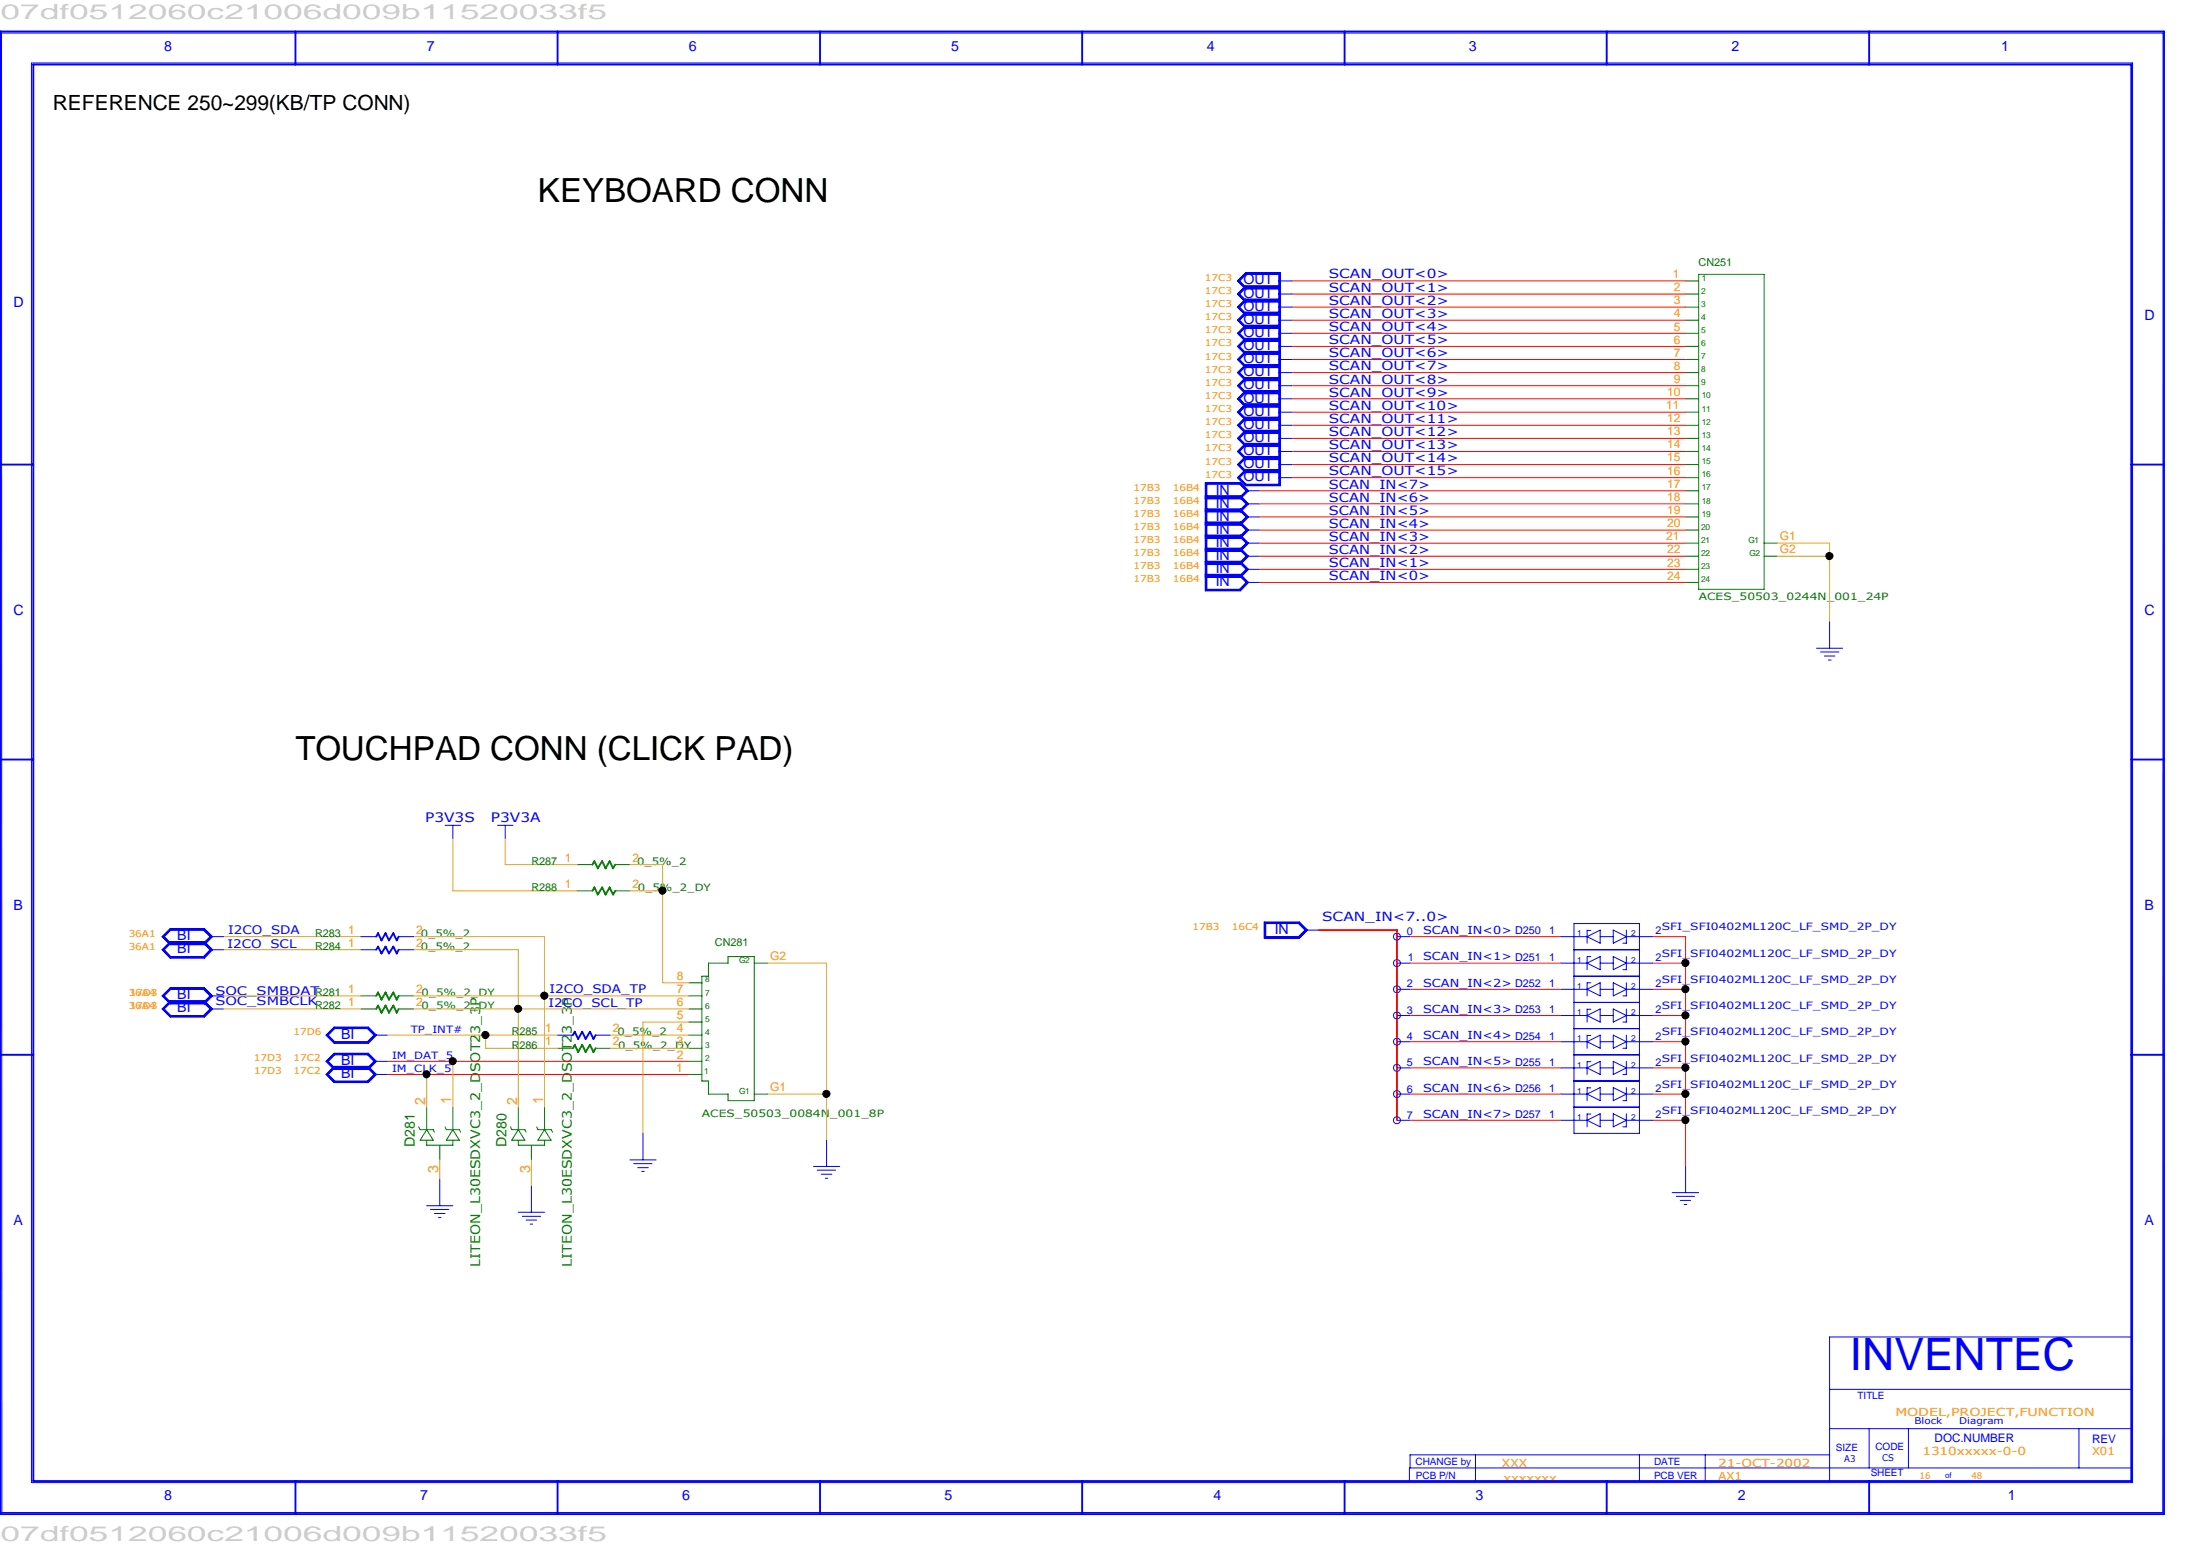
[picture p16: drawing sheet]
<svg xmlns="http://www.w3.org/2000/svg" width="297mm" height="210mm" viewBox="0 0 297 210" stroke-linecap="round" stroke-linejoin="round" font-family="sans-serif">
<defs><g id="words">
<text font-size="6.1" fill="#00f" x="251.2" y="186">INVENTEC</text>
<g font-size="4.5">
<text x="73.1" y="27.4">KEYBOARD CONN</text>
<text x="40.1" y="103.1">TOUCHPAD CONN (CLICK PAD)</text>
</g>
<g font-size="2.8" fill="#cdcdcd">
<text x=".1" y="2.5">07df0512060c21006d009b11520033f5</text>
<text x=".1" y="209.3">07df0512060c21006d009b11520033f5</text>
</g>
<text font-size="2.8" x="7.2" y="15">REFERENCE 250~299(KB/TP CONN)</text>
<g font-size="1.9" fill="#00f">
<text x="22.3" y="6.9">8</text>
<text x="58" y="6.9">7</text>
<text x="93.6" y="6.9">6</text>
<text x="129.2" y="6.9">5</text>
<text x="163.9" y="6.9">4</text>
<text x="199.5" y="6.9">3</text>
<text x="235.2" y="6.9">2</text>
<text x="271.8" y="6.9">1</text>
<text x="1.8" y="41.7">D</text>
<text x="168.9" y="40.4">OUT</text>
<text x="168.9" y="38.6">OUT</text>
<text x="168.9" y="47.5">OUT</text>
<text x="168.9" y="45.8">OUT</text>
<text x="168.9" y="42.2">OUT</text>
<text x="168.9" y="44">OUT</text>
<text x="291.2" y="43.4">D</text>
<text x="168.9" y="52.9">OUT</text>
<text x="168.9" y="51.1">OUT</text>
<text x="168.9" y="49.3">OUT</text>
<text x="168.9" y="60">OUT</text>
<text x="168.9" y="58.2">OUT</text>
<text x="168.9" y="56.4">OUT</text>
<text x="168.9" y="54.7">OUT</text>
<text x="168.9" y="65.4">OUT</text>
<text x="168.9" y="63.5">OUT</text>
<text x="168.9" y="61.8">OUT</text>
<text x="165.1" y="70.7">IN</text>
<text x="165.1" y="68.9">IN</text>
<text x="165.1" y="67.1">IN</text>
<text x="165.1" y="77.8">IN</text>
<text x="165.1" y="76">IN</text>
<text x="165.1" y="74.3">IN</text>
<text x="165.1" y="72.5">IN</text>
<text x="1.8" y="83.5">C</text>
<text x="165.1" y="79.6">IN</text>
<text x="291.2" y="83.5">C</text>
<text x="1.8" y="123.6">B</text>
<text x="291.2" y="123.6">B</text>
<text x="24.1" y="129.5">BI</text>
<text x="24.1" y="127.7">BI</text>
<text x="173.1" y="126.8">IN</text>
<text x="24.1" y="137.5">BI</text>
<text x="24.1" y="135.7">BI</text>
<text x="46.4" y="141.1">BI</text>
<text x="46.4" y="146.4">BI</text>
<text x="46.4" y="144.6">BI</text>
<text x="1.8" y="166.3">A</text>
<text x="291.2" y="166.3">A</text>
<text x="22.3" y="203.7">8</text>
<text x="57.1" y="203.7">7</text>
<text x="92.7" y="203.7">6</text>
<text x="128.3" y="203.7">5</text>
<text x="164.8" y="203.7">4</text>
<text x="200.4" y="203.7">3</text>
<text x="236" y="203.7">2</text>
<text x="272.7" y="203.7">1</text>
</g>
<g font-size="1.9" fill="#ff8c00">
<text x="57.7" y="150" transform="rotate(-90 57.7 150)">2</text>
<text x="61.3" y="149.9" transform="rotate(-90 61.3 149.9)">1</text>
<text x="70.2" y="150" transform="rotate(-90 70.2 150)">2</text>
<text x="73.8" y="149.9" transform="rotate(-90 73.8 149.9)">1</text>
<text x="59.5" y="159.2" transform="rotate(-90 59.5 159.2)">3</text>
<text x="72" y="159.2" transform="rotate(-90 72 159.2)">3</text>
</g>
<g font-size="1.9" fill="#008000">
<text x="56.3" y="155.7" transform="rotate(-90 56.3 155.7)">D281</text>
<text x="68.8" y="155.7" transform="rotate(-90 68.8 155.7)">D280</text>
</g>
<g font-size="1.8" fill="#00f">
<text x="57.7" y="111.6">P3V3S</text>
<text x="66.7" y="111.6">P3V3A</text>
</g>
<g font-size="1.8" fill="#008000">
<text x="65.2" y="172" transform="rotate(-90 65.2 172)">LITEON_L30ESDXVC3_2_DSOT23_3P</text>
<text x="77.7" y="172" transform="rotate(-90 77.7 172)">LITEON_L30ESDXVC3_2_DSOT23_3P</text>
</g>
<g font-size="1.7" fill="#00f">
<text x="180.5" y="37.8">SCAN_OUT&lt;0&gt;</text>
<text x="180.5" y="39.6">SCAN_OUT&lt;1&gt;</text>
<text x="180.5" y="41.4">SCAN_OUT&lt;2&gt;</text>
<text x="180.5" y="46.7">SCAN_OUT&lt;5&gt;</text>
<text x="180.5" y="43.2">SCAN_OUT&lt;3&gt;</text>
<text x="180.5" y="45">SCAN_OUT&lt;4&gt;</text>
<text x="180.5" y="48.5">SCAN_OUT&lt;6&gt;</text>
<text x="180.5" y="50.3">SCAN_OUT&lt;7&gt;</text>
<text x="180.5" y="52.1">SCAN_OUT&lt;8&gt;</text>
<text x="180.5" y="53.8">SCAN_OUT&lt;9&gt;</text>
<text x="180.5" y="55.6">SCAN_OUT&lt;10&gt;</text>
<text x="180.5" y="57.4">SCAN_OUT&lt;11&gt;</text>
<text x="180.5" y="59.2">SCAN_OUT&lt;12&gt;</text>
<text x="180.5" y="61">SCAN_OUT&lt;13&gt;</text>
<text x="180.5" y="62.7">SCAN_OUT&lt;14&gt;</text>
<text x="180.5" y="64.5">SCAN_OUT&lt;15&gt;</text>
<text x="180.5" y="66.3">SCAN_IN&lt;7&gt;</text>
<text x="180.5" y="68.1">SCAN_IN&lt;6&gt;</text>
<text x="180.5" y="69.9">SCAN_IN&lt;5&gt;</text>
<text x="180.5" y="71.7">SCAN_IN&lt;4&gt;</text>
<text x="180.5" y="77">SCAN_IN&lt;1&gt;</text>
<text x="180.5" y="73.4">SCAN_IN&lt;3&gt;</text>
<text x="180.5" y="75.2">SCAN_IN&lt;2&gt;</text>
<text x="180.5" y="78.8">SCAN_IN&lt;0&gt;</text>
<text x="179.6" y="125.1">SCAN_IN&lt;7..0&gt;</text>
</g>
<g font-size="1.6" fill="#ff8c00">
<text x="227.2" y="37.7">1</text>
<text x="227.3" y="41.3">3</text>
<text x="227.3" y="39.5">2</text>
<text x="227.3" y="46.7">6</text>
<text x="227.3" y="44.9">5</text>
<text x="227.3" y="43.1">4</text>
<text x="226.4" y="53.8">10</text>
<text x="227.3" y="52">9</text>
<text x="227.3" y="50.2">8</text>
<text x="227.3" y="48.4">7</text>
<text x="226.3" y="55.5">11</text>
<text x="226.4" y="59.1">13</text>
<text x="226.4" y="57.3">12</text>
<text x="226.4" y="64.4">16</text>
<text x="226.4" y="62.7">15</text>
<text x="226.4" y="60.9">14</text>
<text x="226.4" y="71.6">20</text>
<text x="226.4" y="69.8">19</text>
<text x="226.4" y="68">18</text>
<text x="226.4" y="66.3">17</text>
<text x="226.3" y="73.4">21</text>
<text x="226.4" y="76.9">23</text>
<text x="226.4" y="75.1">22</text>
<text x="241.7" y="75.1">G2</text>
<text x="241.7" y="73.4">G1</text>
<text x="226.4" y="78.7">24</text>
<text x="76.7" y="117">1</text>
<text x="85.9" y="117">2</text>
<text x="76.7" y="120.6">1</text>
<text x="85.9" y="120.6">2</text>
<text x="47.3" y="128.6">1</text>
<text x="47.3" y="126.8">1</text>
<text x="56.5" y="128.6">2</text>
<text x="56.5" y="126.8">2</text>
<text x="104.6" y="130.3">G2</text>
<text x="47.3" y="136.6">1</text>
<text x="47.3" y="134.8">1</text>
<text x="56.5" y="136.6">2</text>
<text x="56.5" y="134.8">2</text>
<text x="91.9" y="133">8</text>
<text x="91.9" y="134.8">7</text>
<text x="91.9" y="136.6">6</text>
<text x="74" y="141.9">1</text>
<text x="74" y="140.2">1</text>
<text x="83.2" y="141.9">2</text>
<text x="83.2" y="140.2">2</text>
<text x="91.9" y="138.3">5</text>
<text x="91.9" y="140.2">4</text>
<text x="91.9" y="141.9">3</text>
<text x="91.9" y="143.7">2</text>
<text x="91.8" y="145.5">1</text>
<text x="104.6" y="148.2">G1</text>
</g>
<g font-size="1.6" fill="#00f">
<text x="30.9" y="128.7">I2CO_SCL</text>
<text x="31" y="126.8">I2CO_SDA</text>
<text x="29.2" y="136.5">SOC_SMBCLK</text>
<text x="29.2" y="135.1">SOC_SMBDATR281</text>
<text x="74.5" y="136.7">I2CO_SCL_TP</text>
<text x="74.6" y="134.8">I2CO_SDA_TP</text>
<text x="262.8" y="195.8">DOC.NUMBER</text>
<text x="284.1" y="195.9">REV</text>
</g>
<g font-size="1.5" fill="#008000">
<text x="230.7" y="36.2">CN251</text>
<text x="72.2" y="117.4">R287</text>
<text x="72.2" y="121">R288</text>
<text x="42.8" y="129">R284</text>
<text x="42.8" y="127.2">R283</text>
<text x="97.1" y="128.5">CN281</text>
<text x="42.8" y="137">R282</text>
<text x="69.5" y="142.4">R286</text>
<text x="69.5" y="140.6">R285</text>
</g>
<g font-size="1.5" fill="#00f">
<text x="191.1" y="127">0</text>
<text x="191.2" y="130.5">1</text>
<text x="193.3" y="126.8">SCAN_IN&lt;0&gt; D250</text>
<text x="193.3" y="130.4">SCAN_IN&lt;1&gt; D251</text>
<text x="210.4" y="126.9">1</text>
<text x="210.4" y="130.4">1</text>
<text x="224.8" y="126.9">2</text>
<text x="224.8" y="130.4">2</text>
<text x="191.1" y="137.6">3</text>
<text x="191.1" y="134.1">2</text>
<text x="193.3" y="137.5">SCAN_IN&lt;3&gt; D253</text>
<text x="193.3" y="133.9">SCAN_IN&lt;2&gt; D252</text>
<text x="210.4" y="134">1</text>
<text x="210.4" y="137.5">1</text>
<text x="224.8" y="134">2</text>
<text x="224.8" y="137.5">2</text>
<text x="191.1" y="141.2">4</text>
<text x="193.3" y="141.1">SCAN_IN&lt;4&gt; D254</text>
<text x="210.4" y="141.1">1</text>
<text x="224.8" y="141.1">2</text>
<text x="191.1" y="148.3">6</text>
<text x="191.1" y="144.7">5</text>
<text x="193.3" y="148.2">SCAN_IN&lt;6&gt; D256</text>
<text x="193.3" y="144.7">SCAN_IN&lt;5&gt; D255</text>
<text x="210.4" y="144.7">1</text>
<text x="210.4" y="148.3">1</text>
<text x="224.8" y="144.7">2</text>
<text x="224.8" y="148.3">2</text>
<text x="191.1" y="151.9">7</text>
<text x="193.3" y="151.8">SCAN_IN&lt;7&gt; D257</text>
<text x="210.4" y="151.8">1</text>
<text x="224.8" y="151.8">2</text>
</g>
<g font-size="1.5" fill="#ff8c00">
<text x="257.4" y="192.2">MODEL,PROJECT,FUNCTION</text>
<text x="261.1" y="197.5">1310xxxxx-0-0</text>
<text x="284.1" y="197.5">X01</text>
<text x="204" y="199.1">XXX</text>
<text x="204.2" y="201.2">xxxxxxx</text>
<text x="233.4" y="199.1">21-OCT-2002</text>
<text x="233.4" y="200.9">AX1</text>
</g>
<g font-size="1.4" fill="#008000">
<text x="230.7" y="81.4">ACES_50503_0244N_001_24P</text>
<text x="86.5" y="117.4">0_5%_2</text>
<text x="86.6" y="121">0_5%_2_DY</text>
<text x="57.1" y="127.2">0_5%_2</text>
<text x="57.1" y="129">0_5%_2</text>
<text x="57.2" y="137">0_5%_2_DY</text>
<text x="57.2" y="135.3">0_5%_2_DY</text>
<text x="83.9" y="140.6">0_5%_2</text>
<text x="83.9" y="142.4">0_5%_2_DY</text>
<text x="95.3" y="151.6">ACES_50503_0084N_001_8P</text>
</g>
<g font-size="1.4" fill="#00f">
<text x="225.7" y="129.9">SFI_SFI0402ML120C_LF_SMD_2P_DY</text>
<text x="225.7" y="126.3">SFI_SFI0402ML120C_LF_SMD_2P_DY</text>
<text x="225.7" y="137">SFI_SFI0402ML120C_LF_SMD_2P_DY</text>
<text x="225.7" y="133.5">SFI_SFI0402ML120C_LF_SMD_2P_DY</text>
<text x="53.3" y="143.8">IM_DAT_5</text>
<text x="55.8" y="140.3">TP_INT#</text>
<text x="225.7" y="140.6">SFI_SFI0402ML120C_LF_SMD_2P_DY</text>
<text x="53.3" y="145.6">IM_CLK_5</text>
<text x="225.7" y="147.7">SFI_SFI0402ML120C_LF_SMD_2P_DY</text>
<text x="225.7" y="144.1">SFI_SFI0402ML120C_LF_SMD_2P_DY</text>
<text x="225.7" y="151.3">SFI_SFI0402ML120C_LF_SMD_2P_DY</text>
<text x="252.3" y="189.9">TITLE</text>
<text x="249.3" y="197">SIZE</text>
<text x="254.7" y="196.8">CODE</text>
<text x="192.3" y="198.8">CHANGE by</text>
<text x="192.3" y="200.7">PCB P/N</text>
<text x="224.7" y="198.8">DATE</text>
<text x="224.7" y="200.7">PCB VER</text>
<text x="254.1" y="200.4">SHEET</text>
</g>
<g font-size="1.3" fill="#ff8c00">
<text x="163.7" y="38.1">17C3</text>
<text x="163.7" y="39.9">17C3</text>
<text x="163.7" y="41.7">17C3</text>
<text x="163.7" y="43.5">17C3</text>
<text x="163.7" y="45.3">17C3</text>
<text x="163.7" y="47">17C3</text>
<text x="163.7" y="48.8">17C3</text>
<text x="163.7" y="50.6">17C3</text>
<text x="163.7" y="52.4">17C3</text>
<text x="163.7" y="54.1">17C3</text>
<text x="163.7" y="56">17C3</text>
<text x="163.7" y="57.7">17C3</text>
<text x="163.7" y="59.5">17C3</text>
<text x="163.7" y="61.3">17C3</text>
<text x="163.7" y="63.1">17C3</text>
<text x="163.7" y="64.9">17C3</text>
<text x="154" y="66.6">17B3</text>
<text x="154" y="68.4">17B3</text>
<text x="154" y="70.2">17B3</text>
<text x="154" y="72">17B3</text>
<text x="159.3" y="66.6">16B4</text>
<text x="159.3" y="68.4">16B4</text>
<text x="159.3" y="70.2">16B4</text>
<text x="159.3" y="72">16B4</text>
<text x="154" y="77.3">17B3</text>
<text x="154" y="73.7">17B3</text>
<text x="154" y="75.5">17B3</text>
<text x="159.3" y="77.3">16B4</text>
<text x="159.3" y="73.7">16B4</text>
<text x="159.3" y="75.5">16B4</text>
<text x="154" y="79.1">17B3</text>
<text x="159.3" y="79.1">16B4</text>
<text x="17.5" y="128.9">36A1</text>
<text x="17.5" y="127.2">36A1</text>
<text x="162" y="126.3">17B3</text>
<text x="167.3" y="126.3">16C4</text>
<text x="17.5" y="135.2">36A4</text>
<text x="17.5" y="137">36A4</text>
<text x="17.6" y="135.2">17D3</text>
<text x="17.6" y="137">17D3</text>
<text x="39.9" y="140.5">17D6</text>
<text x="34.5" y="144.1">17D3</text>
<text x="34.5" y="145.9">17D3</text>
<text x="39.9" y="145.9">17C2</text>
<text x="39.9" y="144.1">17C2</text>
<text x="260.7" y="200.7">16</text>
<text x="267.8" y="200.7">48</text>
</g>
<g font-size="1.3" fill="#00f">
<text x="260" y="193.4">Block</text>
<text x="266.1" y="193.4">Diagram</text>
<text x="250.5" y="198.5">A3</text>
<text x="255.6" y="198.4">CS</text>
</g>
<g font-size="1.1" fill="#008000">
<text x="231.1" y="41.7">3</text>
<text x="231.1" y="39.9">2</text>
<text x="231.1" y="38.1">1</text>
<text x="231.1" y="47">6</text>
<text x="231.1" y="45.2">5</text>
<text x="231.1" y="43.4">4</text>
<text x="231.1" y="52.3">9</text>
<text x="231.1" y="50.5">8</text>
<text x="231.1" y="48.8">7</text>
<text x="231.1" y="59.5">13</text>
<text x="231.1" y="57.7">12</text>
<text x="231.1" y="55.9">11</text>
<text x="231.1" y="54.1">10</text>
<text x="231.1" y="64.8">16</text>
<text x="231.1" y="63">15</text>
<text x="231.1" y="61.3">14</text>
<text x="231.1" y="71.9">20</text>
<text x="231.1" y="70.1">19</text>
<text x="231.1" y="68.4">18</text>
<text x="231.1" y="66.6">17</text>
<text x="231.1" y="77.3">23</text>
<text x="231.1" y="75.5">22</text>
<text x="231.1" y="73.7">21</text>
<text x="237.5" y="73.7">G1</text>
<text x="237.6" y="75.5">G2</text>
<text x="231.1" y="79">24</text>
<text x="100.4" y="130.7">G2</text>
<text x="95.8" y="133.4">8</text>
<text x="95.8" y="135.2">7</text>
<text x="95.8" y="136.9">6</text>
<text x="95.8" y="138.7">5</text>
<text x="95.8" y="140.5">4</text>
<text x="95.8" y="142.3">3</text>
<text x="95.6" y="145.8">1</text>
<text x="95.8" y="144.1">2</text>
<text x="100.4" y="148.5">G1</text>
</g>
<g font-size="1.1" fill="#00f">
<text x="214.2" y="127.1">1</text>
<text x="214.2" y="130.7">1</text>
<text x="221.5" y="127.1">2</text>
<text x="221.5" y="130.7">2</text>
<text x="214.2" y="134.3">1</text>
<text x="214.2" y="137.8">1</text>
<text x="221.5" y="134.3">2</text>
<text x="221.5" y="137.8">2</text>
<text x="214.2" y="141.4">1</text>
<text x="221.5" y="141.4">2</text>
<text x="214.2" y="144.9">1</text>
<text x="214.2" y="148.5">1</text>
<text x="221.5" y="144.9">2</text>
<text x="221.5" y="148.5">2</text>
<text x="214.2" y="152.1">1</text>
<text x="221.5" y="152.1">2</text>
<text x="264.2" y="200.6">of</text>
</g>
</g></defs>
<path d="M80.5 117.4l.2-.5 .5 1 .6-1 .5 1 .5-1 .5 1 .3-.5M51.1 135.2l.2-.5 .5 1 .6-1 .4 1 .6-1 .5 1 .2-.5M51.1 137l.2-.5 .5 1 .6-1 .4 1 .6-1 .5 1 .2-.5M80.5 120.9l.2-.4 .5 1 .6-1 .5 1 .5-1 .5 1 .3-.6M77.8 142.3l.3-.4 .4 .9 .6-.9 .4 .9 .6-.9 .5 .9 .3-.5" fill="none" stroke="#008000" stroke-width=".25"/>
<g fill="none" stroke="#008000" stroke-width=".14">
<path d="M228.9 38.1h1.8M228.9 39.9h1.8M230.7 37.3h8.9v42.7h-8.9zM228.9 54.1h1.8M228.9 56h1.8M228.9 57.7h1.8M228.9 59.5h1.8M228.9 41.7h1.8M228.9 43.5h1.8M228.9 45.3h1.8M228.9 47h1.8M228.9 48.8h1.8"/>
<path d="M228.9 50.6h1.8M228.9 52.4h1.8M228.9 61.3h1.8M228.9 63.1h1.8M228.9 64.9h1.8M228.9 66.6h1.8M228.9 68.4h1.8M228.9 70.2h1.8M228.9 72h1.8M228.9 73.7h1.8M228.9 75.5h1.8M228.9 77.3h1.8"/>
<path d="M228.9 79.1h1.8M239.6 73.7h1.8M239.6 75.5h1.8M78.4 117.4h2.1M83.6 117.4h2M49 137h2.1M49 135.2h2.1M54.1 137h2.1M54.1 135.2h2.1M78.4 120.9h2.1M83.6 120.9h2M93.6 138.8h1.7"/>
<path d="M93.6 137h1.7M93.6 135.2h1.7M93.6 133.4h1.7M96.2 130.8h2.7v-.9h3.5v19.5h-3.5v-.9h-2.7v-1.7h-.9v-14.3h.9zM102.4 130.8h1.9M56.9 153l.2 .4h1.7l.2 .3M58 153.4l.8 1.4h-1.7zM58 154.8v.7h3.5v-.7M58 150.3v3.1M59.7 155.5v2M60.4 153l.2 .4h1.8l.2 .3M61.5 153.4l.9 1.4h-1.8z"/>
<path d="M61.5 150.3v3.1M69.3 153l.2 .4h1.8l.2 .3M70.4 153.4l.9 1.4h-1.8zM70.4 154.8v.7h3.6v-.7M70.4 150.3v3.1M72.2 155.5v2M72.9 153l.2 .4h1.7l.3 .3M74 153.4l.8 1.4h-1.7zM74 150.3v3.1M75.7 142.3h2.1M80.9 142.3h2M93.6 145.9h1.7"/>
<path d="M93.6 144.1h1.7M93.6 142.3h1.7M93.6 140.5h1.7M102.4 148.5h1.9"/>
</g>
<path d="M179.1 126.3h10.6v25.8" fill="none" stroke="#f00" stroke-width=".25"/>
<g fill="none" stroke="#f00" stroke-width=".14">
<path d="M175.5 39.9h53.4M175.5 38.1h53.4M175.5 41.7h53.4M175.5 47h53.4M175.5 48.8h53.4M175.5 50.6h53.4M175.5 52.4h53.4M175.5 54.1h53.4M175.5 56h53.4M175.5 57.7h53.4M175.5 59.5h53.4M175.5 43.5h53.4"/>
<path d="M175.5 45.3h53.4M171 75.5h57.9M171 73.7h57.9M171 72h57.9M171 70.2h57.9M171 68.4h57.9M171 66.6h57.9M171 77.3h57.9M171 79.1h57.9M175.5 61.3h53.4M175.5 63.1h53.4M175.5 64.9h53.4"/>
<path d="M191.5 127.2h20.5M191.5 130.8h20.5M191.5 134.3h20.5M191.5 137.9h20.5M224.4 127.2h4.5v31.2M224.4 130.8h4.5M224.4 134.3h4.5M224.4 137.9h4.5M52.6 145.9h41M52.6 144.1h41M191.5 141.4h20.5M191.5 145h20.5"/>
<path d="M191.5 152.1h20.5M191.5 148.5h20.5M224.4 141.4h4.5M224.4 145h4.5M224.4 152.1h4.5M224.4 148.5h4.5"/>
</g>
<g fill="none" stroke="#daa520" stroke-width=".14">
<path d="M241.4 75.5h7.1M241.4 73.7h7.1v10.8M61.5 113.8v7.1h16.9M68.6 113.8v3.6h9.8M85.6 117.4h4.4v16h3.6M30.3 127.2h18.7M30.3 128.9h18.7M30.3 137h18.7M30.3 135.2h18.7M56.2 127.2h17.8v23.1M56.2 128.9h14.2v21.4M56.2 137h37.4"/>
<path d="M56.2 135.2h37.4M85.6 120.9h4.4M93.6 138.8h-6.3v15.1M104.3 130.8h8v24M52.6 140.5h23.1M58 145.9v4.4M59.7 157.5v2.6M61.5 144.1v6.2M66 140.5v1.8h9.7M72.2 157.5v3.5M82.9 140.5h10.7M82.9 142.3h10.7"/>
<path d="M104.3 148.5h8"/>
</g>
<g fill="none" stroke="#00f" stroke-width=".14">
<path d="M.2 4.4l.1 201M.3 4.5h293.4M4.3 8.6v192.7M4.3 8.6h285.3v192.7h-285.3M293.8 4.5l-.1 200.9h-293.4M169.2 39h4.5M169.2 39l-.8-.9 .8-.8h4.5v28.4h-4.5l-.8-.8 .8-.9M169.2 39l-.8 .9 .8 .9M173.7 38.1h1.8M173.7 39.9h1.8M173.8 39.1h-4.6l-.9-1 .9-.9h4.6v28.6h-4.6l-.9-.9 .9-1h4.6M173.8 38.9h-4.6l-.9 1 .9 1h4.6"/>
<path d="M173.9 39.2h-4.7l-1.1-1.1 1.1-1h4.7v28.8h-4.7l-1.1-1 1.1-1.1h4.7M173.9 38.9h-4.7l-1.1 1 1.1 1h4.7M173.9 39.2h-4.7l-1.1-1.1 1.1-1.1h4.7v29h-4.7l-1.1-1.1 1.1-1.1h4.7M173.9 38.8h-4.7l-1.1 1.1 1.1 1.1h4.7M169.2 40.8h4.5M169.2 44.4h4.5M169.2 42.6l-.8 .9 .8 .9M169.2 42.6h4.5M169.2 40.8l-.8 .9 .8 .9M169.2 46.1h4.5M169.2 44.4l-.8 .9 .8 .8M169.2 47.9h4.5"/>
<path d="M169.2 46.1l-.8 .9 .8 .9M169.2 49.7h4.5M169.2 47.9l-.8 .9 .8 .9M169.2 51.5h4.5M169.2 49.7l-.8 .9 .8 .9M169.2 53.3h4.5M169.2 51.5l-.8 .9 .8 .9M169.2 55.1h4.5M169.2 53.3l-.8 .8 .8 1M169.2 56.9h4.5M169.2 55.1l-.8 .9 .8 .9M169.2 58.6h4.5"/>
<path d="M169.2 56.9l-.8 .8 .8 .9M169.2 58.6l-.8 .9 .8 .9M173.7 43.5h1.8M173.7 41.7h1.8M173.7 45.3h1.8M173.7 47h1.8M173.7 48.8h1.8M173.7 50.6h1.8M173.7 52.4h1.8M173.7 54.1h1.8M173.7 56h1.8M173.7 57.7h1.8"/>
<path d="M173.7 59.5h1.8M173.8 42.5h-4.6l-.9 1 .9 .9h4.6M173.8 40.7h-4.6l-.9 1 .9 1h4.6M173.8 44.3h-4.6l-.9 1 .9 .9h4.6M173.8 46.1h-4.6l-.9 .9 .9 1h4.6M173.8 47.9h-4.6l-.9 .9 .9 1h4.6M173.8 49.7h-4.6l-.9 .9 .9 1h4.6M173.8 51.4h-4.6l-.9 1 .9 .9h4.6M173.8 53.2h-4.6l-.9 .9 .9 1h4.6M173.8 55h-4.6l-.9 1 .9 .9h4.6M173.8 56.8h-4.6l-.9 .9 .9 1h4.6M173.8 58.5h-4.6l-.9 1 .9 1h4.6"/>
<path d="M173.9 42.5h-4.7l-1.1 1 1.1 1h4.7M173.9 40.7h-4.7l-1.1 1 1.1 1h4.7M173.9 44.2h-4.7l-1.1 1.1 1.1 1h4.7M173.9 46h-4.7l-1.1 1 1.1 1.1h4.7M173.9 47.8h-4.7l-1.1 1 1.1 1.1h4.7M173.9 49.6h-4.7l-1.1 1 1.1 1h4.7M173.9 51.4h-4.7l-1.1 1 1.1 1h4.7M173.9 53.1h-4.7l-1.1 1 1.1 1.1h4.7M173.9 54.9h-4.7l-1.1 1.1 1.1 1h4.7M173.9 56.7h-4.7l-1.1 1 1.1 1.1h4.7M173.9 58.5h-4.7l-1.1 1 1.1 1h4.7M173.9 42.4h-4.7l-1.1 1.1 1.1 1.1h4.7"/>
<path d="M173.9 40.6h-4.7l-1.1 1.1 1.1 1.1h4.7M173.9 44.2h-4.7l-1.1 1.1 1.1 1.1h4.7M173.9 45.9h-4.7l-1.1 1.1 1.1 1.1h4.7M173.9 47.7h-4.7l-1.1 1.1 1.1 1.1h4.7M173.9 49.5h-4.7l-1.1 1.1 1.1 1.1h4.7M173.9 51.3h-4.7l-1.1 1.1 1.1 1.1h4.7M173.9 53h-4.7l-1.1 1.1 1.1 1.2h4.7M173.9 54.8h-4.7l-1.1 1.2 1.1 1.1h4.7M173.9 56.6h-4.7l-1.1 1.1 1.1 1.1h4.7M173.9 58.4h-4.7l-1.1 1.1 1.1 1.1h4.7M163.7 67.7h4.8l1.1-1.1-1.1-1.1h-4.8v14.7h4.8l1.1-1.1-1.1-1.1h-4.8M163.7 67.3h4.8l1.1 1.1-1.1 1.1h-4.8"/>
<path d="M163.7 69.1h4.8l1.1 1.1-1.1 1.1h-4.8M163.7 70.9h4.8l1.1 1.1-1.1 1.1h-4.8M163.7 72.6h4.8l1.1 1.1-1.1 1.1h-4.8M163.7 74.4h4.8l1.1 1.1-1.1 1.1h-4.8M163.7 76.2h4.8l1.1 1.1-1.1 1.1h-4.8M163.8 67.6h4.6l1.1-1-1.1-1h-4.6v14.5h4.6l1.1-1-1.1-1h-4.6M163.8 67.4h4.6l1.1 1-1.1 1h-4.6M163.8 69.2h4.6l1.1 1-1.1 1h-4.6M163.8 71h4.6l1.1 1-1.1 1h-4.6M163.8 72.7h4.6l1.1 1-1.1 1.1h-4.6M163.8 74.5h4.6l1.1 1-1.1 1.1h-4.6M163.8 76.3h4.6l1.1 1-1.1 1.1h-4.6"/>
<path d="M163.8 67.6h4.6l1-1-1-.9h-4.6v14.4h4.6l1-1-1-1h-4.6M163.8 67.4h4.6l1 1-1 1h-4.6M163.8 69.2h4.6l1 1-1 1h-4.6M163.8 71h4.6l1 1-1 .9h-4.6M163.8 72.8h4.6l1 .9-1 1h-4.6M163.8 74.6h4.6l1 .9-1 1h-4.6M163.8 76.4h4.6l1 .9-1 1h-4.6M163.9 67.5h4.5M163.9 69.3h4.5M163.9 71.1h4.5M163.9 72.9h4.5M163.9 74.6h4.5"/>
<path d="M163.9 76.4h4.5M163.9 78.2h4.5M168.4 67.5l.8 .9M168.4 69.3l.8 .9M168.4 71.1l.8 .9M168.4 72.9l.8 .8M168.4 74.6l.8 .9M168.4 76.4l.8 .9M168.4 78.2l.8 .9M169.2 60.4h4.5M169.2 62.2h4.5M169.2 60.4l-.8 .9 .8 .9"/>
<path d="M169.2 64h4.5M169.2 62.2l-.8 .9 .8 .9M169.2 66.6l-.8-.9h-4.5v14.3h4.5l.8-.9M169.2 66.6l-.8 .9M169.2 66.6h1.8M169.2 68.4l-.8 .9M169.2 68.4h1.8M169.2 70.2l-.8 .9M169.2 70.2h1.8M169.2 72l-.8 .9M169.2 72h1.8M169.2 73.7l-.8 .9"/>
<path d="M169.2 73.7h1.8M169.2 75.5l-.8 .9M169.2 75.5h1.8M169.2 77.3l-.8 .9M169.2 77.3h1.8M169.2 79.1h1.8M173.7 61.3h1.8M173.7 63.1h1.8M173.7 64.9h1.8M173.8 60.3h-4.6l-.9 1 .9 .9h4.6M173.8 62.1h-4.6l-.9 1 .9 1h4.6M173.9 60.2h-4.7l-1.1 1.1 1.1 1h4.7"/>
<path d="M173.9 62h-4.7l-1.1 1.1 1.1 1h4.7M173.9 60.2h-4.7l-1.1 1.1 1.1 1.1h4.7M173.9 62h-4.7l-1.1 1.1 1.1 1.1h4.7M246.7 88h3.6M247.3 88.5h2.5M247.8 89.1h1.4M248.3 89.6h.4M248.5 84.5v3.5M60.4 112.1h2.2M61.5 112.1v1.7M67.6 112.1h2.1M68.6 112.1v1.7"/>
<path d="M22 135.2l1.1-1.1h4.7l1.1 1.1-1.1 1.1h-4.7zM22 137l1.1-1.1h4.7l1.1 1.1-1.1 1.1h-4.7zM22 127.2l1.1-1.1h4.7l1.1 1.1-1.1 1.1h-4.7zM22 128.9l1.1-1.1h4.7l1.1 1.1-1.1 1.2h-4.7zM22.1 135.2l1.1-1h4.5l1.1 1-1.1 1h-4.5zM22.1 137l1.1-1.1h4.5l1.1 1.1-1.1 1h-4.5zM22.1 127.2l1.1-1h4.5l1.1 1-1.1 1h-4.5zM22.1 128.9l1.1-1h4.5l1.1 1-1.1 1.1h-4.5zM22.2 127.2l1-1h4.5l1 1-1 .9h-4.5zM22.2 128.9l1-.9h4.5l1 .9-1 1h-4.5zM23.2 134.2h4.5l1 1-1 .9h-4.5l-1-.9zM23.2 136h4.5l1 1-1 1h-4.5l-1-1z"/>
<path d="M23.2 136.1h4.4M23.2 136.1l-.9 .9 .9 .9h4.4l.9-.9M23.2 128.1h4.4M23.2 128.1l-.9 .8 .9 1h4.4l.9-1M27.6 136.1l.9 .9M27.6 128.1l.9 .8M28.5 135.2h1.8M28.5 135.2l-.9-.9h-4.4l-.9 .9 .9 .9M28.5 135.2l-.9 .9M28.5 137h1.8M28.5 127.2h1.8M28.5 127.2l-.9-.9h-4.4l-.9 .9 .9 .9"/>
<path d="M28.5 127.2l-.9 .9M28.5 128.9h1.8M45.4 139.6h4.5l1 .9-1 1h-4.5l-.9-1zM49 127.2h2.1M49 128.9h2.1M54.1 127.2h2.1M54.1 128.9h2.1M171.7 125.2h4.8l1.1 1.1-1.1 1.1h-4.8zM171.8 125.3h4.6l1.1 1-1.1 1h-4.6zM171.9 125.3h4.5l1 1-1 1h-4.5zM171.9 125.4h4.5l.8 .9-.8 .9h-4.5zM177.2 126.3h1.9"/>
<path d="M189.7 134.3h1.8M189.7 137.9h1.8M189.7 127.2h1.8M189.7 130.8h1.8M212 134.3h3.6M212 137.9h3.6M212 127.2h3.6M212 130.8h3.6M213.8 136.1h8.9M213.8 128.9h8.9M213.8 139.7h8.9M213.8 125.4h8.9v28.5h-8.9z"/>
<path d="M213.8 132.5h8.9M215.6 127.2l1.7-.9v1.8zM215.6 130.8l1.7-.9v1.8zM215.6 134.3l1.7-.9v1.8zM215.6 137.9l1.7-.9v1.8zM215.6 126.3v1.8M215.6 129.9v1.8M215.6 133.4v1.8M215.6 137v1.8M215.6 129.9h.5M215.6 137h.5M215.6 133.4h.5"/>
<path d="M215.6 126.3h.5M217.3 134.3h1.8M217.3 137.9h1.8M217.3 127.2h1.8M217.3 130.8h1.8M219.1 126.3l1.8 .9-1.8 .9zM219.1 129.9l1.8 .9-1.8 .9zM219.1 133.4l1.8 .9-1.8 .9zM219.1 137l1.8 .9-1.8 .9zM220.9 133.4v1.8h-.5M220.9 134.3h3.5M220.9 137.9h3.5"/>
<path d="M220.9 127.2h3.5M220.9 126.3v1.8h-.5M220.9 130.8h3.5M220.9 129.9v1.8h-.5M220.9 137v1.8h-.5M44.3 144.1l1.1-1.1h4.6l1.1 1.1-1.1 1.1h-4.6zM44.3 145.9l1.1-1.1h4.6l1.1 1.1-1.1 1.1h-4.6zM44.3 140.5l1.1-1.1h4.6l1.1 1.1-1.1 1.1h-4.6zM44.4 144.1l1-1h4.6l1 1-1 1h-4.6zM44.4 140.5l1-1h4.6l1 1-1 1.1h-4.6zM44.6 140.5l.9-.8h4.4l.9 .8-.9 .9h-4.4zM45.4 144.9h4.6l1 1-1 1h-4.6l-1-1z"/>
<path d="M45.4 143.1h4.5l1 1-1 1h-4.5l-.9-1zM45.4 144.9h4.5l1 1-1 1h-4.5l-.9-1zM45.5 145h4.4M45.5 145l-.9 .9 .9 .9h4.4l.9-.9M49.9 145l.9 .9M50.8 144.1h1.8M50.8 144.1l-.9-.9h-4.4l-.9 .9 .9 .9M50.8 144.1l-.9 .9M50.8 145.9h1.8M50.8 140.5h1.8M75.7 140.5h2.1M80.9 140.5h2"/>
<path d="M85.6 157.5h3.5M86.1 158h2.5M86.6 158.5h1.4M87.2 159h.3M87.3 153.9v3.6M110.5 158.4h3.5M111 158.9h2.5M111.5 159.4h1.5M112.1 160h.3M112.3 154.8v3.6M189.7 145h1.8M189.7 141.4h1.8"/>
<path d="M189.7 152.1h1.8M189.7 148.5h1.8M212 145h3.6M212 141.4h3.6M212 152.1h3.6M212 148.5h3.6M213.8 143.2h8.9M213.8 146.8h8.9M213.8 150.3h8.9M215.6 141.4l1.7-.9v1.8zM215.6 145l1.7-.9v1.8zM215.6 148.5l1.7-.8v1.7z"/>
<path d="M215.6 152.1l1.7-.9v1.8zM215.6 140.5v1.8M215.6 144.1v1.8M215.6 147.7v1.7M215.6 151.2v1.8M215.6 151.3h.5M215.6 147.7h.5M215.6 144.1h.5M215.6 140.6h.5M217.3 145h1.8M217.3 141.4h1.8M217.3 152.1h1.8"/>
<path d="M217.3 148.5h1.8M219.1 140.5l1.8 .9-1.8 .9zM219.1 144.1l1.8 .9-1.8 .9zM219.1 147.7l1.8 .8-1.8 .9zM219.1 151.2l1.8 .9-1.8 .9zM220.9 145h3.5M220.9 144.1v1.8h-.5M220.9 141.4h3.5M220.9 152.1h3.5M220.9 148.5h3.5M220.9 140.5v1.8h-.5M220.9 147.7v1.7h-.5"/>
<path d="M220.9 151.2v1.8h-.5M228.9 158.4v3.5M58 163.7h3.5M58.5 164.2h2.5M59 164.8h1.4M59.6 165.3h.3M59.7 160.1v3.6M70.4 164.6h3.6M70.9 165.1h2.5M71.5 165.7h1.4M72 166.2h.3M72.2 161v3.6"/>
<path d="M227.1 161.9h3.6M227.7 162.4h2.5M228.2 163h1.4M228.7 163.5h.4M191.4 199.3v1.8M200.4 197.5v3.6M222.7 197.5v3.6M231.6 197.5v3.6M248.5 181.5v19.6M248.5 197.5h-57v1.8h98M248.5 194h41M248.5 188.6h41"/>
<path d="M248.6 181.5h41M253.9 194v5.3M259.2 194v5.3M282.4 194v5.3"/>
<circle cx="189.7" cy="134.3" r=".47"/>
<circle cx="189.7" cy="137.9" r=".47"/>
<circle cx="189.7" cy="130.8" r=".47"/>
<circle cx="189.7" cy="127.2" r=".47"/>
<circle cx="189.7" cy="141.4" r=".47"/>
<circle cx="189.7" cy="148.5" r=".47"/>
<circle cx="189.7" cy="145" r=".47"/>
<circle cx="189.7" cy="152.1" r=".47"/>
</g>
<g fill="none" stroke="#00f" stroke-width=".25">
<path d="M0 4.3h293.9v201.3h-293.9zM40.1 4.3v4.5M75.7 4.3v4.5M111.4 4.3v4.5M147 4.3v4.5M182.6 4.3v4.5M218.2 4.3v4.5M253.9 4.3v4.5M289.5 8.8h-285v192.3h285M289.5 8.7v192.4M0 63.1h4.5M289.5 63.1h4.4"/>
<path d="M0 103.1h4.5M289.5 103.1h4.4M51.1 127.2l.2-.5 .5 1 .6-1 .4 1 .6-1 .5 1 .2-.5M51.1 128.9l.2-.4 .5 1 .6-1 .4 1 .6-1 .5 1 .2-.6M0 143.2h4.5M77.8 140.5l.3-.4 .4 1 .6-1 .4 1 .6-1 .5 1 .3-.6M289.5 143.2h4.4M40.1 201.1v4.5M75.7 201.1v4.5M111.4 201.1v4.5M147 201.1v4.5M182.6 201.1v4.5"/>
<path d="M218.2 201.1v4.5M253.9 201.1v4.5"/>
</g>
<g fill="#000">
<circle cx="248.5" cy="75.5" r=".49"/>
<circle cx="70.4" cy="137" r=".49"/>
<circle cx="73.9" cy="135.2" r=".49"/>
<circle cx="90" cy="120.9" r=".49"/>
<circle cx="228.9" cy="130.7" r=".49"/>
<circle cx="228.9" cy="134.3" r=".49"/>
<circle cx="228.9" cy="137.9" r=".49"/>
<circle cx="57.9" cy="145.9" r=".49"/>
<circle cx="61.5" cy="144.1" r=".49"/>
<circle cx="65.9" cy="140.5" r=".49"/>
<circle cx="112.2" cy="148.5" r=".49"/>
<circle cx="228.9" cy="152.1" r=".49"/>
<circle cx="228.9" cy="145" r=".49"/>
<circle cx="228.9" cy="148.5" r=".49"/>
<circle cx="228.9" cy="141.4" r=".49"/>
</g>
<g fill="none" stroke="#000" stroke-width=".14">
<circle cx="248.5" cy="75.5" r=".49"/>
<circle cx="70.4" cy="137" r=".49"/>
<circle cx="73.9" cy="135.2" r=".49"/>
<circle cx="90" cy="120.9" r=".49"/>
<circle cx="228.9" cy="130.7" r=".49"/>
<circle cx="228.9" cy="134.3" r=".49"/>
<circle cx="228.9" cy="137.9" r=".49"/>
<circle cx="57.9" cy="145.9" r=".49"/>
<circle cx="61.5" cy="144.1" r=".49"/>
<circle cx="65.9" cy="140.5" r=".49"/>
<circle cx="112.2" cy="148.5" r=".49"/>
<circle cx="228.9" cy="152.1" r=".49"/>
<circle cx="228.9" cy="145" r=".49"/>
<circle cx="228.9" cy="148.5" r=".49"/>
<circle cx="228.9" cy="141.4" r=".49"/>
</g>
<use href="#words"/>
</svg>
